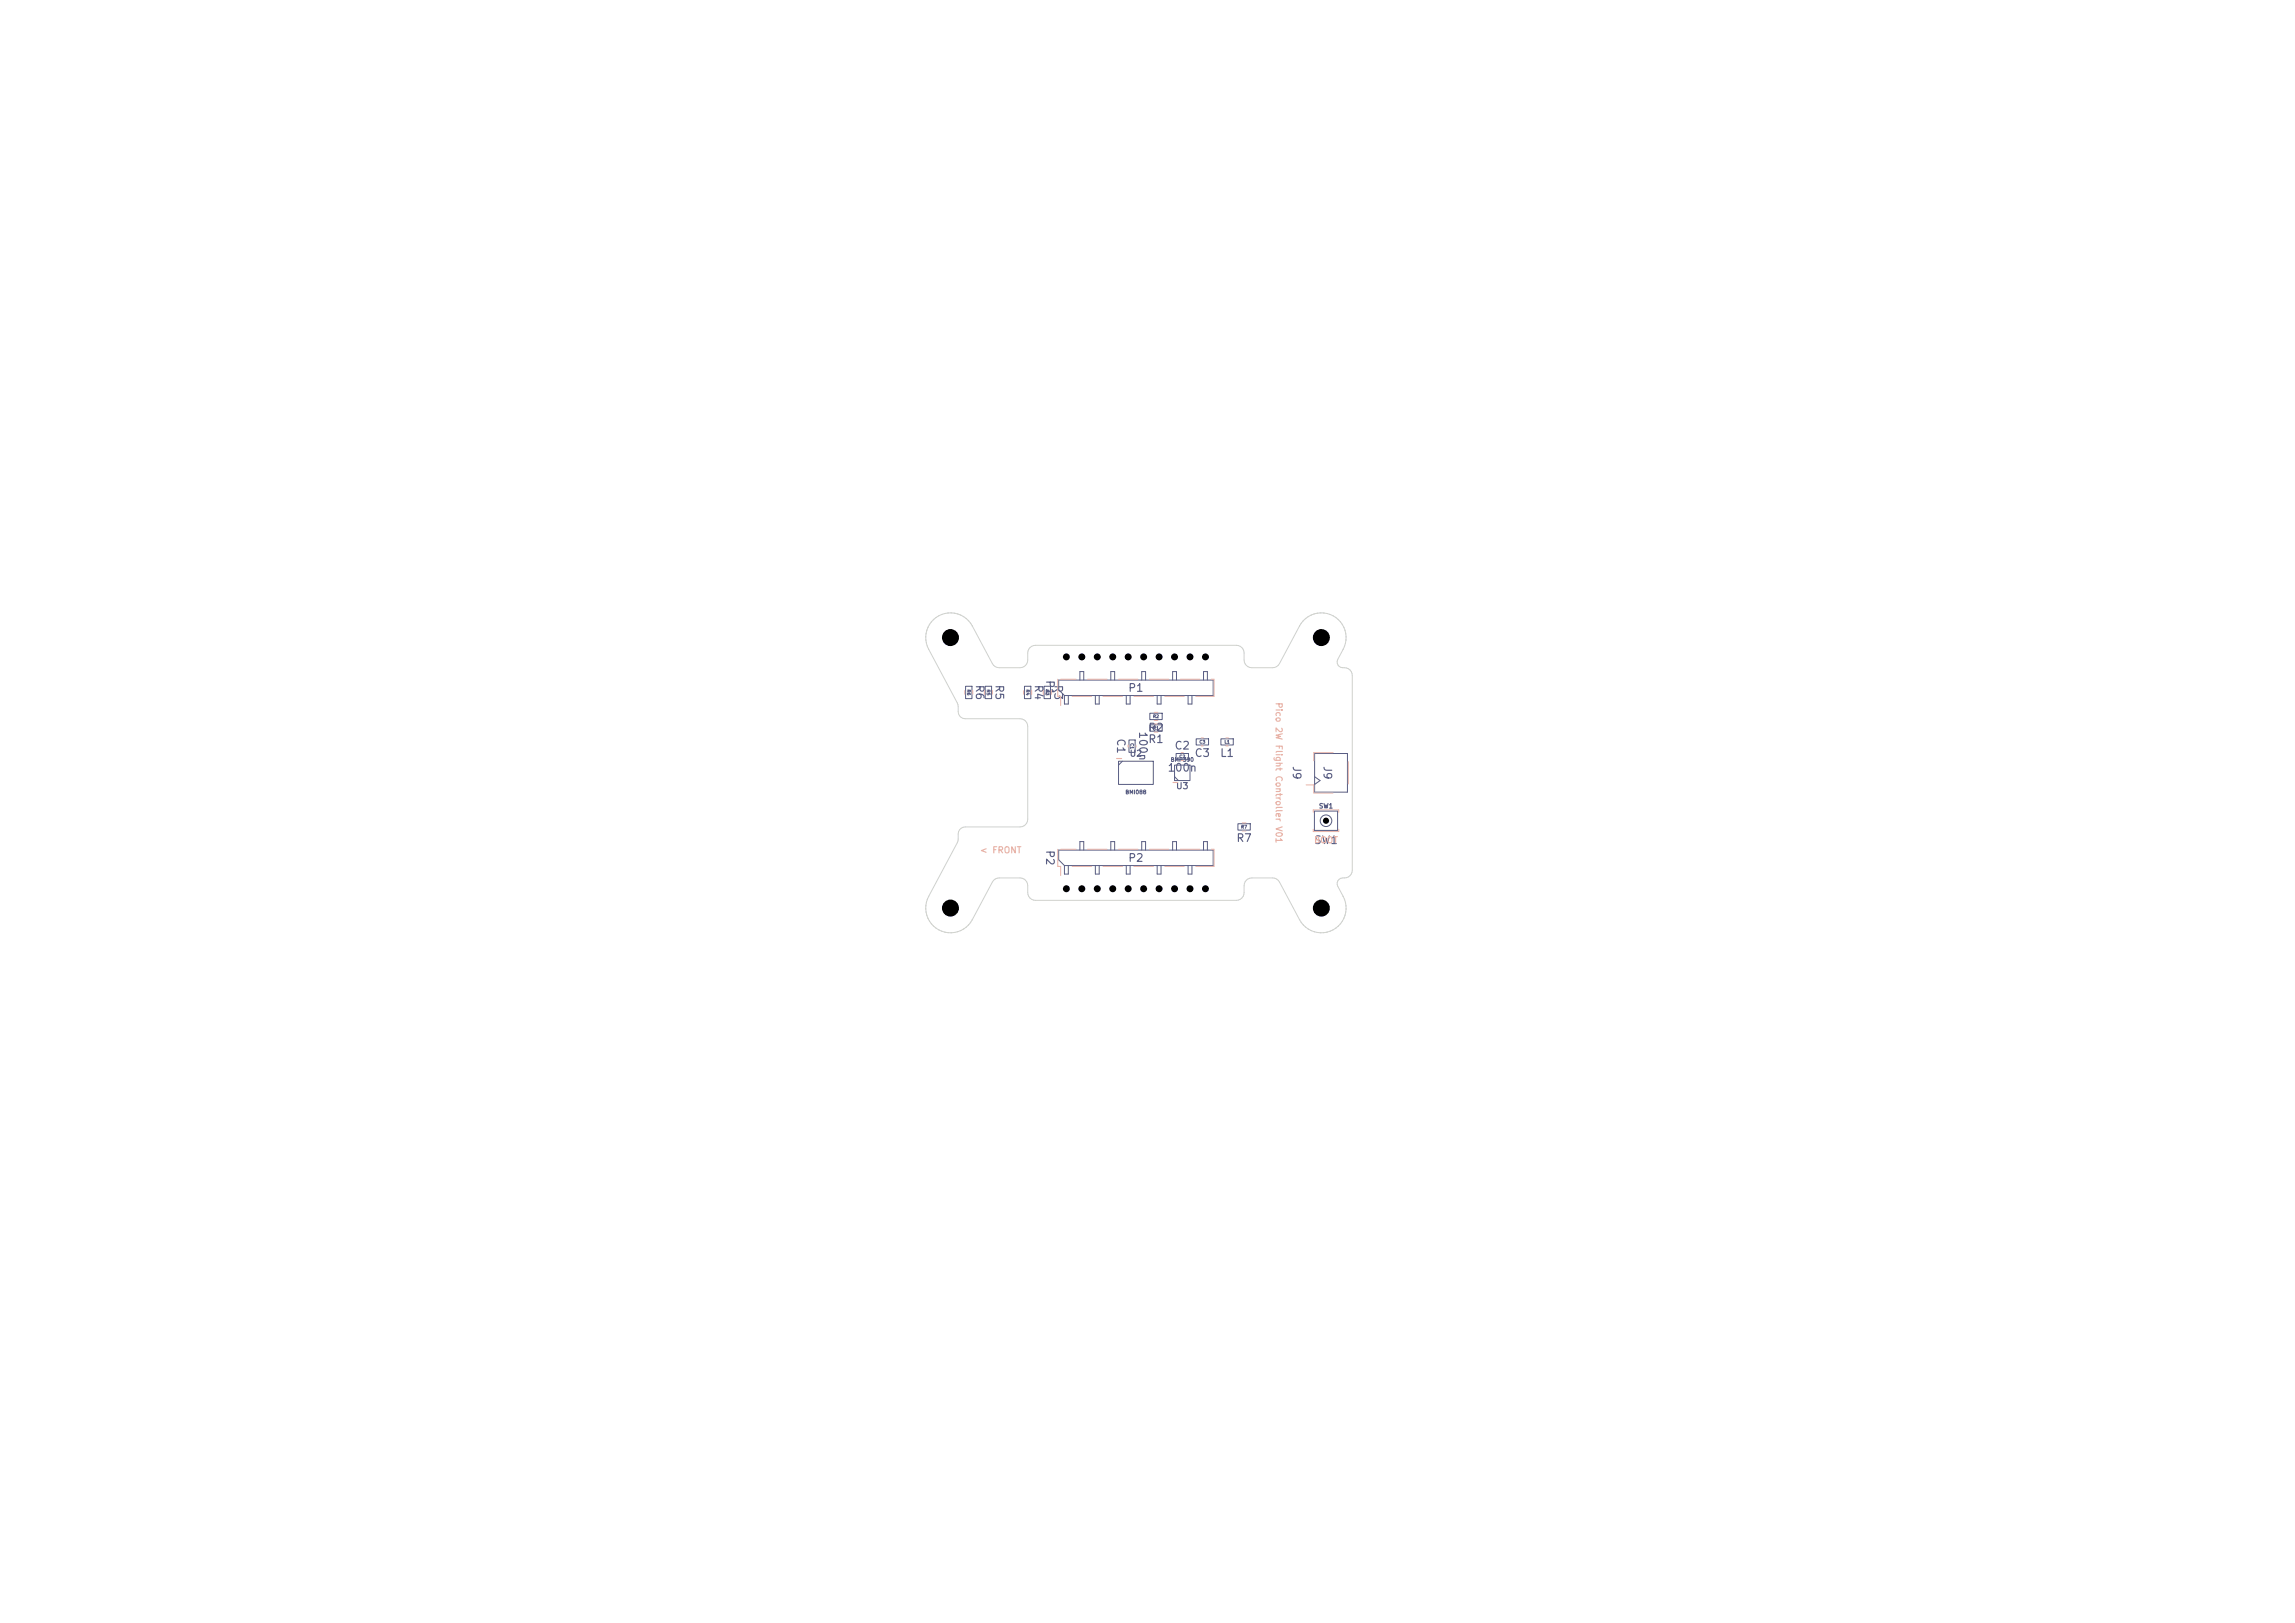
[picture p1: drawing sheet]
<svg xmlns="http://www.w3.org/2000/svg" width="297mm" height="210mm" viewBox="0 0 297 210" stroke-linecap="round" stroke-linejoin="round" font-family="sans-serif">
<defs><g id="words">
<g font-size="1" fill="#585d84">
<text x="126" y="88.5" transform="rotate(90 126 88.5)">R6</text>
<text x="128.6" y="88.5" transform="rotate(90 128.6 88.5)">R5</text>
<text x="133.7" y="88.5" transform="rotate(90 133.7 88.5)">R4</text>
<text x="135.1" y="87.9" transform="rotate(90 135.1 87.9)">P1</text>
<text x="136.2" y="88.5" transform="rotate(90 136.2 88.5)">R3</text>
<text x="145.9" y="89.8">P1</text>
<text x="144.3" y="95.5" transform="rotate(90 144.3 95.5)">C1</text>
<text x="147.2" y="94.6" transform="rotate(90 147.2 94.6)">100n</text>
<text x="148.5" y="94.9">R2</text>
<text x="148.5" y="96.4">R1</text>
<text x="151" y="100.1">100n</text>
<text x="151.9" y="97.2">C2</text>
<text x="154.5" y="98.2">C3</text>
<text x="157.8" y="98.2">L1</text>
<text x="167.1" y="99" transform="rotate(90 167.1 99)">J9</text>
<text x="171" y="99" transform="rotate(90 171 99)">J9</text>
<text x="135.1" y="109.9" transform="rotate(90 135.1 109.9)">P2</text>
<text x="145.9" y="111.8">P2</text>
<text x="159.9" y="109.2">R7</text>
<text x="170" y="109.5">SW1</text>
</g>
<g font-size=".8" fill="#e8b2a7">
<text x="164.9" y="90.8" transform="rotate(90 164.9 90.8)">Pico 2W Flight Controller V01</text>
<text x="126.7" y="110.6">&lt; FRONT</text>
<text x="170" y="109.3">BOOT</text>
</g>
<g font-size=".8" fill="#585d84">
<text x="146.1" y="98.1">U2</text>
<text x="152.1" y="102.3">U3</text>
</g>
<text font-size=".6" fill="#585d84" x="170.6" y="104.8">SW1</text>
<g font-size=".5" fill="#585d84">
<text x="151.5" y="98.7">BMP390</text>
<text x="145.6" y="102.9">BMI088</text>
</g>
<g font-size=".4" fill="#585d84">
<text x="125.1" y="89.2" transform="rotate(90 125.1 89.2)">R6</text>
<text x="127.6" y="89.2" transform="rotate(90 127.6 89.2)">R5</text>
<text x="132.7" y="89.2" transform="rotate(90 132.7 89.2)">R4</text>
<text x="135.2" y="89.2" transform="rotate(90 135.2 89.2)">R3</text>
<text x="149.2" y="93">R2</text>
<text x="149.2" y="94.5">R1</text>
<text x="146.2" y="96.1" transform="rotate(90 146.2 96.1)">C1</text>
<text x="152.6" y="98.2">C2</text>
<text x="155.2" y="96.3">C3</text>
<text x="158.4" y="96.3">L1</text>
<text x="160.6" y="107.3">R7</text>
</g>
</g></defs>
<g fill="none" stroke="#585d84" stroke-width=".13">
<path d="M125 88.8h.8v1.6h-.8zM127.5 88.8h.8v1.6h-.8zM132.6 88.8h.8v1.6h-.8zM135.1 88.8h.8v1.6h-.8zM137 88h20v2h-19.2l-.8-.7zM137.8 90v1.1h.5v-1.1M139.8 88v-1.1h.5v1.1M141.8 90v1.1h.5v-1.1M143.8 88v-1.1h.5v1.1M144.8 98.5h4.5v3h-4.5zM145.3 98.5l-.5 .5M145.8 90v1.1h.5v-1.1"/>
<path d="M146.1 95.8h.8v1.6h-.8zM147.8 88v-1.1h.5v1.1M148.8 92.3h1.6v.8h-1.6zM148.8 93.8h1.6v.8h-1.6zM149.8 90v1.1h.5v-1.1M151.8 88v-1.1h.5v1.1M152 99h2v2h-2zM152.2 97.5h1.6v.8h-1.6zM153.8 90v1.1h.5v-1.1M154.8 95.6h1.6v.8h-1.6zM155.8 88v-1.1h.5v1.1M158 95.6h1.6v.8h-1.6z"/>
<path d="M170.1 97.5h4.3v5h-4.3zM137 110h20v2h-19.2l-.8-.7zM137.8 112v1.1h.5v-1.1M139.8 110v-1.1h.5v1.1M141.8 112v1.1h.5v-1.1M143.8 110v-1.1h.5v1.1M145.8 112v1.1h.5v-1.1M147.8 110v-1.1h.5v1.1M149.8 112v1.1h.5v-1.1M151.8 110v-1.1h.5v1.1M152 100.5l.5 .5M153.8 112v1.1h.5v-1.1"/>
<path d="M155.8 110v-1.1h.5v1.1M160.2 106.6h1.6v.8h-1.6zM170.1 105h3v2.5h-3zM170.1 100.5l.7 .5-.7 .5"/>
<circle cx="171.6" cy="106.2" r=".75"/>
</g>
<g fill="none" stroke="#e8b2a7" stroke-width=".13">
<path d="M124.8 89.4v.4M125.9 89.4v.4M127.4 89.4v.4M128.4 89.4v.4M132.5 89.4v.4M133.5 89.4v.4M135 89.4v.4M136.1 89.4v.4M136.9 87.9v2.2h.4v1.2M137.3 87.9h2M138.7 90.1h2.6M140.7 87.9h2.6"/>
<path d="M142.7 90.1h2.6M144.7 87.9h2.6M146 96.4v.3M146.7 90.1h2.6M147 96.4v.3M148.7 87.9h2.6M149.4 92.2h.4M149.4 93.2h.4M149.4 93.7h.4M149.4 94.7h.4M150.7 90.1h2.6M152.7 87.9h2.6"/>
<path d="M152.9 97.4h.2M152.9 98.4h.2M155.5 95.5h.2M155.5 96.5h.2M156.7 87.9h.4v2.2h-2.4M158.6 95.5h.4M158.6 96.5h.4M172.5 97.4h-2.5v1M174.5 98.6v2.8M136.9 109.9v2.2h.4v1.2M137.3 109.9h2M138.7 112.1h2.6"/>
<path d="M140.7 109.9h2.6M142.7 112.1h2.6M144.7 109.9h2.6M146.7 112.1h2.6M148.7 109.9h2.6M150.7 112.1h2.6M152.7 109.9h2.6M156.7 109.9h.4v2.2h-2.4M160.8 106.5h.4M160.8 107.5h.4M169 101.6h1v1h2.5M170 105.1v-.3h3.3v.3"/>
<path d="M170 107.3v.3h3.3v-.3"/>
</g>
<path d="M144.5 98.2h.7M151.8 101.3h.6" fill="none" stroke="#e8b2a7" stroke-width=".15"/>
<path d="M120.2 84h.1M125.8 81a3.2 3.2 0 0 0-4.3-1.3 3.2 3.2 0 0 0-1.3 4.3M125.8 81h.1M125.8 81l2.6 4.9a1 1 0 0 0 .9 .5h2.7a1 1 0 0 0 1-1 1.57 1.57 0 0 1 .5-1.8l.5-.1h26a1 1 0 0 1 1 1 1.57 1.57 0 0 0 .5 1.8l.5 .1h2.7a1 1 0 0 0 .9-.5l2.6-4.9a3.2 3.2 0 0 1 4.3-1.3 3.2 3.2 0 0 1 1.3 4.3l-.7 1.3a.76 .76 0 0 0 .1 .8 .76 .76 0 0 0 .8 .3 1 1 0 0 1 1 1v25.2a1.03 1.03 0 0 1-1.2 1 .74 .74 0 0 0-.7 1.1l.7 1.3a3.2 3.2 0 0 1-1.3 4.3 3.2 3.2 0 0 1-4.3-1.3l-2.6-4.9a1 1 0 0 0-.9-.5h-2.7a1 1 0 0 0-1 1 1.57 1.57 0 0 1-.5 1.8l-.5 .1h-26a1 1 0 0 1-1-1 1.57 1.57 0 0 0-.5-1.8l-.5-.1h-2.7a1 1 0 0 0-.9 .5l-2.6 4.9a3.2 3.2 0 0 1-4.3 1.3 3.2 3.2 0 0 1-1.3-4.3l3.8-7.2a1.99 1.99 0 0 1 .4-1.6l.5-.2h7.1a1 1 0 0 0 1-1v-12a1 1 0 0 0-1-1h-7.1a.91 .91 0 0 1-.9-.9v-.7l-.1-.4-3.7-7" fill="none" stroke="#d0d2cd" stroke-width=".13"/>
<g fill="#000">
<circle cx="123" cy="82.5" r="1.1"/>
<circle cx="138" cy="85" r=".45"/>
<circle cx="140" cy="85" r=".45"/>
<circle cx="142" cy="85" r=".45"/>
<circle cx="144" cy="85" r=".45"/>
<circle cx="146" cy="85" r=".45"/>
<circle cx="148" cy="85" r=".45"/>
<circle cx="150" cy="85" r=".45"/>
<circle cx="152" cy="85" r=".45"/>
<circle cx="154" cy="85" r=".45"/>
<circle cx="156" cy="85" r=".45"/>
<circle cx="171" cy="82.5" r="1.1"/>
<circle cx="123" cy="117.5" r="1.1"/>
<circle cx="138" cy="115" r=".45"/>
<circle cx="140" cy="115" r=".45"/>
<circle cx="142" cy="115" r=".45"/>
<circle cx="144" cy="115" r=".45"/>
<circle cx="146" cy="115" r=".45"/>
<circle cx="148" cy="115" r=".45"/>
<circle cx="150" cy="115" r=".45"/>
<circle cx="152" cy="115" r=".45"/>
<circle cx="154" cy="115" r=".45"/>
<circle cx="156" cy="115" r=".45"/>
<circle cx="171" cy="117.5" r="1.1"/>
<circle cx="171.6" cy="106.2" r=".4"/>
</g>
<use href="#words"/>
</svg>
